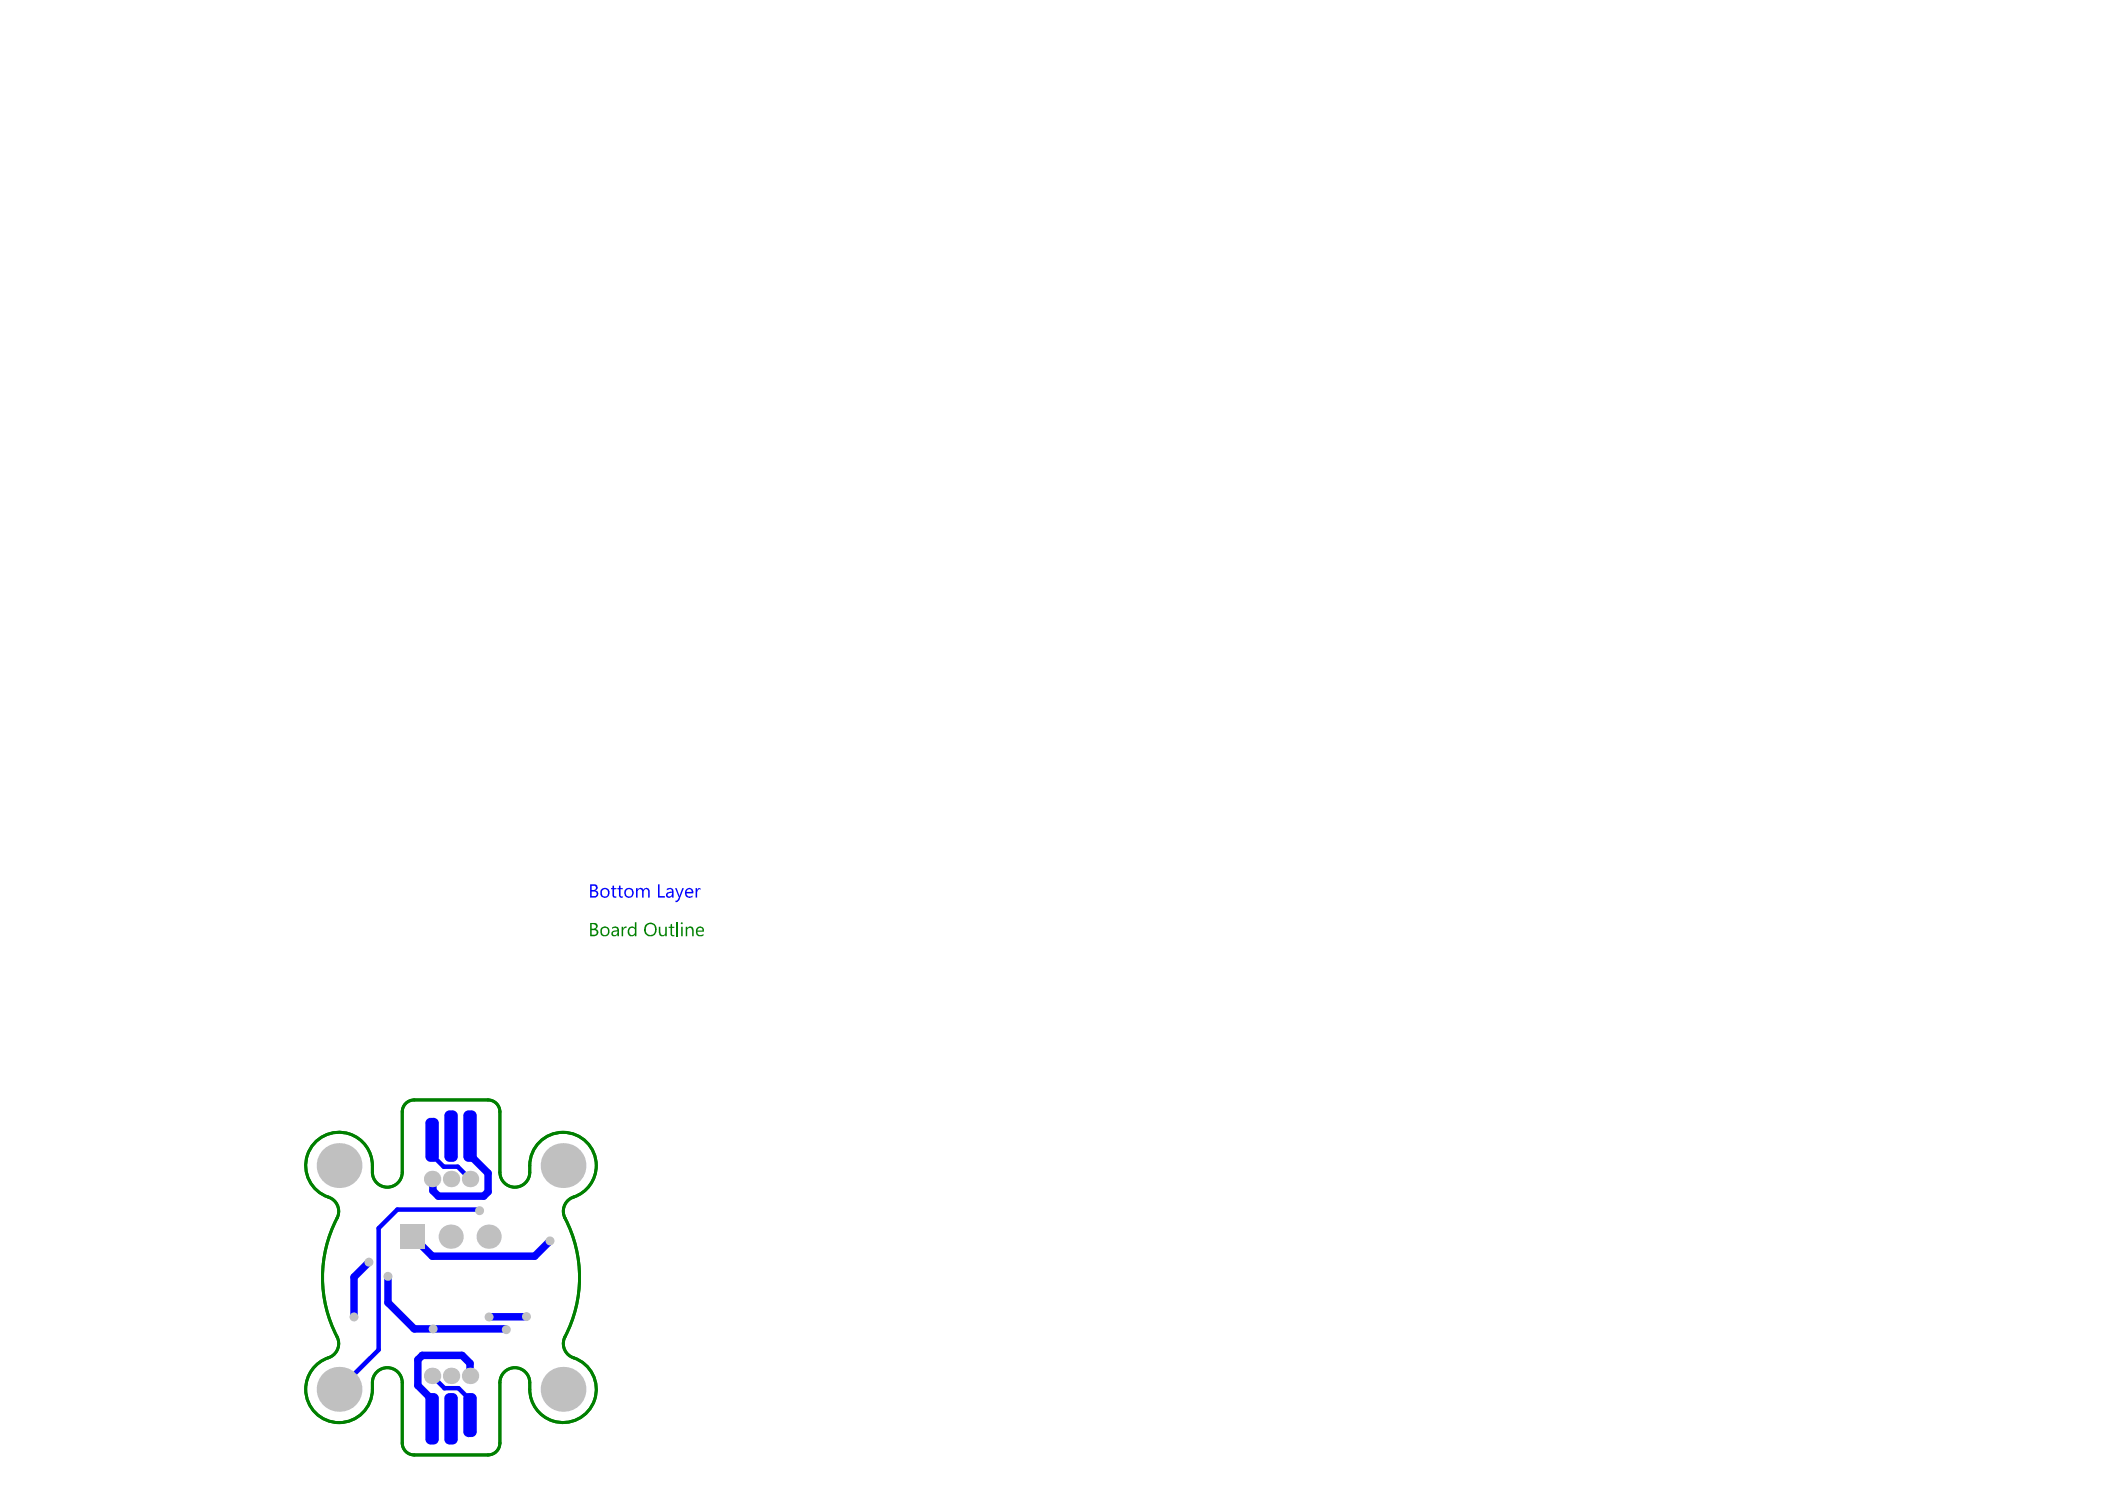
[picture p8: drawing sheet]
<svg xmlns="http://www.w3.org/2000/svg" width="297mm" height="210mm" viewBox="0 0 297 210" stroke-linecap="round" stroke-linejoin="round" font-family="sans-serif">
<path d="M56.8 156.8v8.6M58.4 155.2h10.5M70.5 156.8v8.6M52.5 164.4v1M74.8 164.4v1M52.5 195v1M56.8 195v8.6M70.5 195v8.6M74.8 195v1M58.4 205.2h10.5" fill="none" stroke="#008000" stroke-width=".42"/>
<g fill="#008000">
<path d="M87.7 130.7h.2l.1 .3v-.2l.4-.1v.2h-.3l-.2 .3v.9h-.2z"/>
<path d="M93 130.7h.2v.8a.36 .36 0 0 0 .3 .4 .36 .36 0 0 0 .4-.4v-.8h.2v1.4h-.2v-.2a.5 .5 0 0 1-.6 .1 .5 .5 0 0 1-.3-.5z"/>
<path d="M94.6 130.4l.2-.1v.4h.4v.2h-.4v.7a.2 .2 0 0 0 .1 .3 .2 .2 0 0 0 .3 0v.2h-.4l-.2-.2v-1h-.2v-.2h.2z"/>
<path d="M95.4 130.1h.2v2h-.2z"/>
<path d="M96.8 130.7h.2v.2a.49 .49 0 0 1 .6-.2 .49 .49 0 0 1 .3 .6v.8h-.2v-.8a.36 .36 0 0 0-.4-.4 .36 .36 0 0 0-.3 .4v.8h-.2z"/>
<path d="M83.5 130.4v.6h.3a.33 .33 0 0 0 .3-.3 .33 .33 0 0 0-.3-.3zM83.5 131.2v.7h.3a.33 .33 0 0 0 .4-.4 .33 .33 0 0 0-.4-.3zM83.3 130.2h.5a.44 .44 0 0 1 .5 .3 .44 .44 0 0 1-.3 .6 .51 .51 0 0 1 .4 .5 .51 .51 0 0 1-.5 .5h-.6z"/>
<path d="M85 131.1a.49 .49 0 0 0 0 .7 .49 .49 0 0 0 .7-.1 .5 .5 0 0 0 0-.6 .5 .5 0 0 0-.6-.2zM84.7 131.4a.69 .69 0 0 1 1.3 0 .69 .69 0 0 1-1.3 0z"/>
<path d="M86.5 131.5a.28 .28 0 0 0 .1 .4 .28 .28 0 0 0 .4-.2l.1-.3zM86.4 130.8a.63 .63 0 0 1 .9 .4v.9h-.2v-.2a.43 .43 0 0 1-.7 .1 .43 .43 0 0 1 .3-.7l.4-.1a.4 .4 0 0 0-.3-.3 .4 .4 0 0 0-.4 .2z"/>
<path d="M88.7 130.9a.55 .55 0 0 1 .9 0v-.8h.2v2h-.2v-.2a.62 .62 0 0 1-.9 0 .62 .62 0 0 1 0-.9zM88.9 131a.56 .56 0 0 0 .3 .9l.3-.2 .1-.4a.4 .4 0 0 0-.3-.4 .4 .4 0 0 0-.4 .1z"/>
<path d="M91.3 130.6a.76 .76 0 0 0-.1 .9 .76 .76 0 0 0 .7 .4 .82 .82 0 0 0 .2-1.5h-.5zM91 130.5h.1a.91 .91 0 0 1 1.2-.2 .91 .91 0 0 1 .3 1.2 .89 .89 0 0 1-1.2 .5 .89 .89 0 0 1-.4-1.3z"/>
<path d="M96.1 130.2a.13 .13 0 0 1 .2 0 .13 .13 0 0 1-.2 0zM96.1 130.7h.2v1.4h-.2z"/>
<path d="M98.5 131.1l-.1 .2h.7a.34 .34 0 0 0-.2-.4 .34 .34 0 0 0-.4 .2zM98.4 130.8a.59 .59 0 0 1 .7 0 .59 .59 0 0 1 .2 .6h-.9a.48 .48 0 0 0 .3 .5 .48 .48 0 0 0 .6-.2v.3a.69 .69 0 0 1-.9 0 .69 .69 0 0 1-.2-.8z"/>
</g>
<path d="M58.4 155.2a1.68 1.68 0 0 0-1.6 1.6M68.9 155.2a1.68 1.68 0 0 1 1.6 1.6M52.5 165.4a2.11 2.11 0 0 0 2.2 2.1 2.11 2.11 0 0 0 2.1-2.1M52.5 164.4a4.7 4.7 0 0 0-7.4-3.8 4.7 4.7 0 0 0 1.3 8.3 2.1 2.1 0 0 1 1.2 2.9 18.1 18.1 0 0 0 0 16.8 2.1 2.1 0 0 1-1.2 2.9 4.7 4.7 0 0 0-1.3 8.3 4.7 4.7 0 0 0 7.4-3.8M70.5 165.4a2.11 2.11 0 0 0 2.1 2.1 2.11 2.11 0 0 0 2.2-2.1M74.8 164.4a4.7 4.7 0 0 1 4.3-4.6 4.7 4.7 0 0 1 5 3.9 4.7 4.7 0 0 1-3.5 5.3 2.1 2.1 0 0 0-.9 2.8 18.2 18.2 0 0 1-.1 17.1 2.1 2.1 0 0 0 1.3 2.6 4.7 4.7 0 0 1 1.3 8.3 4.7 4.7 0 0 1-7.4-3.8M52.5 195a2.11 2.11 0 0 1 2.2-2.1 2.11 2.11 0 0 1 2.1 2.1M70.5 195a2.11 2.11 0 0 1 2.1-2.1 2.11 2.11 0 0 1 2.2 2.1M56.8 203.6a1.68 1.68 0 0 0 1.6 1.6M70.5 203.6a1.68 1.68 0 0 1-1.6 1.6" fill="none" stroke="#008000" stroke-width=".42"/>
<path d="M52.1 178l-2.1 2.1v5.7M58.2 174.5l2.8 2.7h14.5l2.1-2.2M66.3 160.3v2.6l2.6 2.6v2.6l-.6 .6h-6.4l-.8-.7v-1.6l-.1-.1M54.7 180v3.8l3.8 3.7h12.8l.1 .1M66.3 194.1v-1.8l-1.1-1.1h-5.6l-.6 .6v3.6l2 2.1v2.6M74.3 185.7l-5.3 .1" fill="none" stroke="#00f" stroke-width="1.1"/>
<path d="M61 160.8v2.1l1.6 1.7h2l1.7 1.7M67.7 170.6h-11.6l-2.7 2.7v17.1l-5.6 5.6M61 194.1l1.7 1.7h2l1.6 1.7v2.1" fill="none" stroke="#00f" stroke-width=".63"/>
<path d="M61 165.7h.3M66 194.7h.3" fill="none" stroke="#00f" stroke-width=".42"/>
<g fill="#00f">
<path d="M86.4 125l.2-.1v.4h.4v.1h-.4v.8a.18 .18 0 0 0 .1 .3 .18 .18 0 0 0 .3-.1v.2l-.2 .1-.2-.1-.2-.2v-1h-.2v-.1h.2z"/>
<path d="M87.3 125l.3-.1v.4h.3v.1h-.3v.8a.18 .18 0 0 0 .1 .3 .18 .18 0 0 0 .2-.1v.2l-.2 .1-.2-.1-.2-.2v-1h-.2v-.1h.2z"/>
<path d="M89.8 125.3h.2v.2a.42 .42 0 0 1 .4-.3 .42 .42 0 0 1 .4 .3 .47 .47 0 0 1 .6-.3 .47 .47 0 0 1 .3 .6v.8h-.2v-.7a.34 .34 0 0 0-.4-.5 .34 .34 0 0 0-.3 .5v.7h-.2v-.8a.33 .33 0 0 0-.3-.4 .33 .33 0 0 0-.3 .5v.7h-.2z"/>
<path d="M92.9 124.7h.2v1.7h.7v.2h-.9z"/>
<path d="M95.3 125.3h.2l.4 1.1 .4-1.1h.2l-.6 1.6-.4 .4h-.2v-.3h.2l.3-.4z"/>
<path d="M98.2 125.3h.2v.2a.3 .3 0 0 1 .4-.2v.2l-.2-.1-.2 .3v.9h-.2z"/>
<path d="M83.5 125v.5h.3a.3 .3 0 0 0 .3-.2 .3 .3 0 0 0-.3-.3zM83.5 125.8v.6h.3a.33 .33 0 0 0 .4-.3 .33 .33 0 0 0-.4-.3zM83.3 124.7h.5a.44 .44 0 0 1 .5 .4 .44 .44 0 0 1-.3 .5 .52 .52 0 0 1 .4 .6 .52 .52 0 0 1-.6 .4h-.5z"/>
<path d="M85 125.6a.54 .54 0 0 0 0 .6 .54 .54 0 0 0 .5 .3 .57 .57 0 0 0 .3-.6 .57 .57 0 0 0-.4-.5h-.2zM84.7 125.9a.71 .71 0 0 1 1.4 0 .71 .71 0 0 1-1.4 0z"/>
<path d="M88.4 125.5a.53 .53 0 0 0 0 .7 .53 .53 0 0 0 .6 .2 .54 .54 0 0 0 .2-.5 .54 .54 0 0 0-.4-.5zM88.2 125.5h.1a.68 .68 0 0 1 .9 0 .68 .68 0 0 1 0 .9 .68 .68 0 0 1-.9 0 .83 .83 0 0 1-.1-.9z"/>
<path d="M94.2 126.1a.28 .28 0 0 0 .2 .4 .28 .28 0 0 0 .4-.3v-.3zM94.1 125.4a.58 .58 0 0 1 .9 .1v1.1h-.2v-.2a.43 .43 0 0 1-.6 .2 .43 .43 0 0 1-.1-.7l.7-.1a.41 .41 0 0 0-.3-.4 .41 .41 0 0 0-.4 .2z"/>
<path d="M97 125.5l-.1 .3h.7a.36 .36 0 0 0-.2-.4 .36 .36 0 0 0-.4 .1zM96.8 125.4a.57 .57 0 0 1 .7-.1 .57 .57 0 0 1 .3 .6v.1h-.9a.47 .47 0 0 0 .3 .5 .47 .47 0 0 0 .5-.2v.2a.7 .7 0 0 1-.9-.1 .7 .7 0 0 1 0-1z"/>
</g>
<g fill="#c0c0c0">
<circle cx="74.3" cy="185.7" r=".63"/>
<circle cx="69" cy="185.8" r=".63"/>
<circle cx="71.4" cy="187.6" r=".63"/>
<circle cx="61.1" cy="187.5" r=".63"/>
<circle cx="52.1" cy="178" r=".63"/>
<circle cx="50" cy="185.8" r=".63"/>
<circle cx="54.7" cy="180" r=".63"/>
<circle cx="77.6" cy="175" r=".63"/>
<circle cx="67.7" cy="170.8" r=".63"/>
<circle cx="63.7" cy="200.1" r=".63"/>
<circle cx="63.7" cy="160.3" r=".63"/>
<circle cx="47.8" cy="196" r="3.2"/>
<circle cx="79.5" cy="196" r="3.2"/>
<circle cx="61" cy="194.1" r="1.16"/>
<circle cx="63.7" cy="194.1" r="1.16"/>
<circle cx="66.3" cy="194.1" r="1.16"/>
<circle cx="63.6" cy="174.5" r="1.71"/>
<circle cx="69" cy="174.5" r="1.71"/>
<circle cx="66.3" cy="166.3" r="1.16"/>
<circle cx="63.7" cy="166.3" r="1.16"/>
<circle cx="61" cy="166.3" r="1.16"/>
<circle cx="79.5" cy="164.4" r="3.2"/>
<circle cx="47.8" cy="164.4" r="3.2"/>
</g>
<path d="M56.5 172.7h3.5v3.5h-3.5z" fill-rule="evenodd" fill="#c0c0c0"/>
<g fill="#00f">
<path d="M62.7 197.2l.7-.7h.5l.7 .7v5.8l-.7 .8h-.5l-.7-.8z" fill-rule="evenodd"/>
<path d="M65.4 197.2l.7-.7h.4l.8 .7v4.8l-.8 .7h-.4l-.7-.7z" fill-rule="evenodd"/>
<path d="M60 197.2l.8-.7h.4l.7 .7v5.8l-.7 .8h-.4l-.8-.8z" fill-rule="evenodd"/>
<path d="M62.7 157.4l.7-.8h.5l.7 .8v5.8l-.7 .7h-.5l-.7-.7z" fill-rule="evenodd"/>
<path d="M60 158.4l.8-.7h.4l.7 .7v4.8l-.7 .7h-.4l-.8-.7z" fill-rule="evenodd"/>
<path d="M65.4 157.4l.7-.8h.4l.8 .8v5.8l-.8 .7h-.4l-.7-.7z" fill-rule="evenodd"/>
</g>
<g fill="#00f">
<path d="M63.4 203v.8zM62.7 203h.7v.8a.74 .74 0 0 1-.7-.8z"/>
<path d="M63.9 203h.7zM63.9 203h.7a.74 .74 0 0 1-.7 .8z"/>
<path d="M63.9 196.5v.7zM63.9 196.5a.74 .74 0 0 1 .7 .7h-.7z"/>
<path d="M62.7 197.2h.7zM62.9 196.7l.5-.2v.7h-.7z"/>
<path d="M66.1 202v.7zM65.4 202h.7v.7a.74 .74 0 0 1-.7-.7z"/>
<path d="M66.5 202h.8zM66.5 202h.8a.74 .74 0 0 1-.8 .7z"/>
<path d="M66.5 196.5v.7zM66.5 196.5a.74 .74 0 0 1 .8 .7h-.8z"/>
<path d="M65.4 197.2h.7zM65.6 196.7l.5-.2v.7h-.7z"/>
<path d="M60.8 203v.8zM60 203h.8v.8a.74 .74 0 0 1-.8-.8z"/>
<path d="M61.2 203h.7zM61.2 203h.7a.74 .74 0 0 1-.7 .8z"/>
<path d="M61.2 196.5v.7zM61.2 196.5a.74 .74 0 0 1 .7 .7h-.7z"/>
<path d="M60 197.2h.8zM60.2 196.7l.6-.2v.7h-.8z"/>
<path d="M63.9 156.6v.8zM63.9 156.6a.74 .74 0 0 1 .7 .8h-.7z"/>
<path d="M62.7 157.4h.7zM62.9 156.9l.5-.3v.8h-.7z"/>
<path d="M63.4 163.2v.7zM62.7 163.2h.7v.7a.74 .74 0 0 1-.7-.7z"/>
<path d="M63.9 163.2h.7zM63.9 163.2h.7a.74 .74 0 0 1-.7 .7z"/>
<path d="M61.2 157.7v.7zM61.2 157.7a.74 .74 0 0 1 .7 .7h-.7z"/>
<path d="M60 158.4h.8zM60.2 157.9l.6-.2v.7h-.8z"/>
<path d="M60.8 163.2v.7zM60 163.2h.8v.7a.74 .74 0 0 1-.8-.7z"/>
<path d="M61.2 163.2h.7zM61.2 163.2h.7a.74 .74 0 0 1-.7 .7z"/>
<path d="M66.5 156.6v.8zM66.5 156.6a.74 .74 0 0 1 .8 .8h-.8z"/>
<path d="M65.4 157.4h.7zM65.6 156.9l.5-.3v.8h-.7z"/>
<path d="M66.1 163.2v.7zM65.4 163.2h.7v.7a.74 .74 0 0 1-.7-.7z"/>
<path d="M66.5 163.2h.8zM66.5 163.2h.8a.74 .74 0 0 1-.8 .7z"/>
</g>
</svg>
